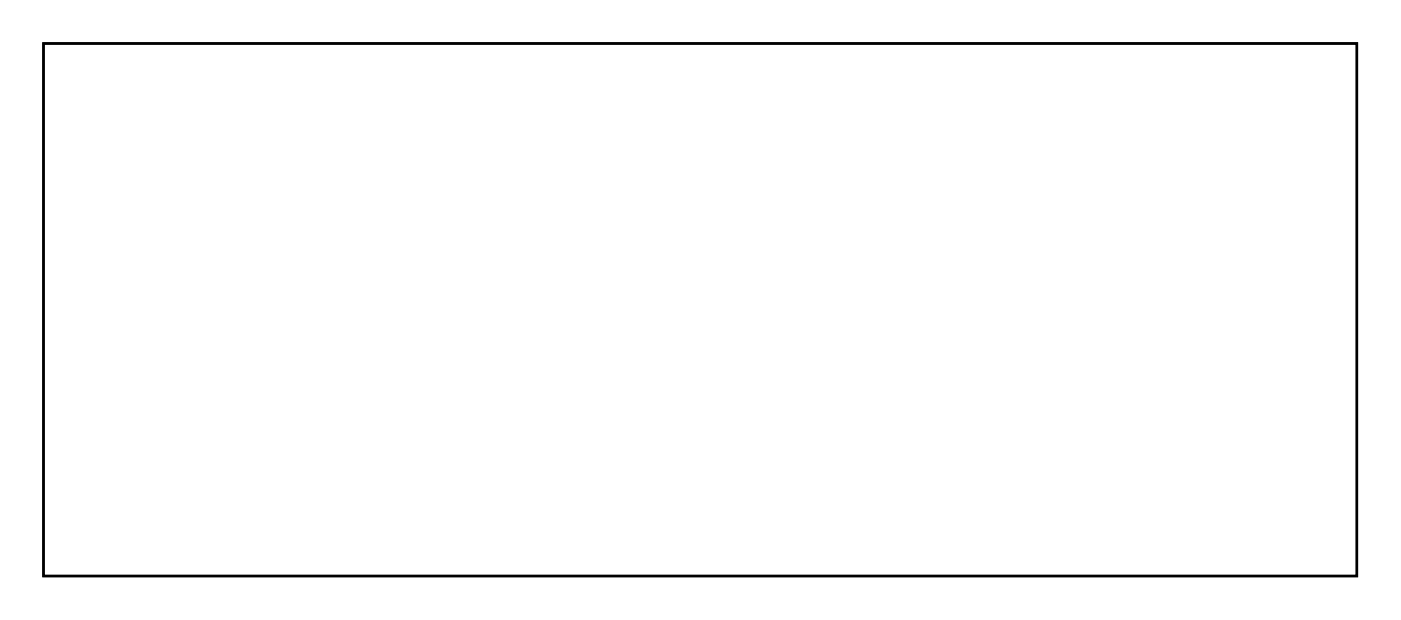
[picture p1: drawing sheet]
<svg xmlns="http://www.w3.org/2000/svg" width="117mm" height="52mm" viewBox="0 0 117 52" stroke-linecap="round" stroke-linejoin="round" font-family="sans-serif">
<path d="M3.6 3.6h109.8v44.6h-109.8z" fill="none" stroke="#000" stroke-width=".2"/>
<path d="M3.6 3.6h109.8v44.6h-109.8zM3.6 3.6v44.6h109.8v-44.6z" fill="#000"/>
<circle cx="98.3" cy="23.3" r=".74" fill="#fff"/>
<circle cx="98.3" cy="23.3" r=".74" fill="none" stroke="#fff" stroke-width=".76" stroke-linecap="butt"/>
<circle cx="98.3" cy="25.8" r=".74" fill="#fff"/>
<circle cx="98.3" cy="25.8" r=".74" fill="none" stroke="#fff" stroke-width=".76" stroke-linecap="butt"/>
<circle cx="98.3" cy="28.4" r=".74" fill="#fff"/>
<circle cx="98.3" cy="28.4" r=".74" fill="none" stroke="#fff" stroke-width=".76" stroke-linecap="butt"/>
<circle cx="98.3" cy="30.9" r=".74" fill="#fff"/>
<circle cx="98.3" cy="30.9" r=".74" fill="none" stroke="#fff" stroke-width=".76" stroke-linecap="butt"/>
<circle cx="98.3" cy="33.4" r=".74" fill="#fff"/>
<circle cx="98.3" cy="33.4" r=".74" fill="none" stroke="#fff" stroke-width=".76" stroke-linecap="butt"/>
<circle cx="98.3" cy="36" r=".74" fill="#fff"/>
<circle cx="98.3" cy="36" r=".74" fill="none" stroke="#fff" stroke-width=".76" stroke-linecap="butt"/>
<circle cx="98.3" cy="38.5" r=".74" fill="#fff"/>
<circle cx="98.3" cy="38.5" r=".74" fill="none" stroke="#fff" stroke-width=".76" stroke-linecap="butt"/>
<circle cx="98.3" cy="41.1" r=".74" fill="#fff"/>
<circle cx="98.3" cy="41.1" r=".74" fill="none" stroke="#fff" stroke-width=".76" stroke-linecap="butt"/>
<circle cx="61.4" cy="36" r=".7" fill="#fff"/>
<circle cx="61.4" cy="36" r=".7" fill="none" stroke="#fff" stroke-width=".76" stroke-linecap="butt"/>
<circle cx="88.1" cy="36" r=".7" fill="#fff"/>
<circle cx="88.1" cy="36" r=".7" fill="none" stroke="#fff" stroke-width=".76" stroke-linecap="butt"/>
<circle cx="64" cy="33.4" r=".7" fill="#fff"/>
<circle cx="64" cy="33.4" r=".7" fill="none" stroke="#fff" stroke-width=".76" stroke-linecap="butt"/>
<circle cx="88.1" cy="33.4" r=".7" fill="#fff"/>
<circle cx="88.1" cy="33.4" r=".7" fill="none" stroke="#fff" stroke-width=".76" stroke-linecap="butt"/>
<circle cx="74.1" cy="28.4" r=".7" fill="#fff"/>
<circle cx="74.1" cy="28.4" r=".7" fill="none" stroke="#fff" stroke-width=".76" stroke-linecap="butt"/>
<circle cx="86.8" cy="28.4" r=".7" fill="#fff"/>
<circle cx="86.8" cy="28.4" r=".7" fill="none" stroke="#fff" stroke-width=".76" stroke-linecap="butt"/>
<circle cx="57.6" cy="23.3" r=".7" fill="#fff"/>
<circle cx="57.6" cy="23.3" r=".7" fill="none" stroke="#fff" stroke-width=".76" stroke-linecap="butt"/>
<circle cx="57.6" cy="13.1" r=".7" fill="#fff"/>
<circle cx="57.6" cy="13.1" r=".7" fill="none" stroke="#fff" stroke-width=".76" stroke-linecap="butt"/>
<circle cx="84.3" cy="18.2" r=".7" fill="#fff"/>
<circle cx="84.3" cy="18.2" r=".7" fill="none" stroke="#fff" stroke-width=".76" stroke-linecap="butt"/>
<circle cx="94.5" cy="18.2" r=".7" fill="#fff"/>
<circle cx="94.5" cy="18.2" r=".7" fill="none" stroke="#fff" stroke-width=".76" stroke-linecap="butt"/>
<circle cx="27.2" cy="20.7" r=".7" fill="#fff"/>
<circle cx="27.2" cy="20.7" r=".7" fill="none" stroke="#fff" stroke-width=".76" stroke-linecap="butt"/>
<circle cx="27.2" cy="13.1" r=".7" fill="#fff"/>
<circle cx="27.2" cy="13.1" r=".7" fill="none" stroke="#fff" stroke-width=".76" stroke-linecap="butt"/>
<circle cx="50" cy="44.9" r=".7" fill="#fff"/>
<circle cx="50" cy="44.9" r=".7" fill="none" stroke="#fff" stroke-width=".76" stroke-linecap="butt"/>
<circle cx="50" cy="36" r=".7" fill="#fff"/>
<circle cx="50" cy="36" r=".7" fill="none" stroke="#fff" stroke-width=".76" stroke-linecap="butt"/>
<circle cx="47.3" cy="20.7" r=".7" fill="#fff"/>
<circle cx="47.3" cy="20.7" r=".7" fill="none" stroke="#fff" stroke-width=".76" stroke-linecap="butt"/>
<circle cx="47.3" cy="13.1" r=".7" fill="#fff"/>
<circle cx="47.3" cy="13.1" r=".7" fill="none" stroke="#fff" stroke-width=".76" stroke-linecap="butt"/>
<circle cx="42.3" cy="20.7" r=".7" fill="#fff"/>
<circle cx="42.3" cy="20.7" r=".7" fill="none" stroke="#fff" stroke-width=".76" stroke-linecap="butt"/>
<circle cx="42.3" cy="13.1" r=".7" fill="#fff"/>
<circle cx="42.3" cy="13.1" r=".7" fill="none" stroke="#fff" stroke-width=".76" stroke-linecap="butt"/>
<circle cx="44.8" cy="20.7" r=".7" fill="#fff"/>
<circle cx="44.8" cy="20.7" r=".7" fill="none" stroke="#fff" stroke-width=".76" stroke-linecap="butt"/>
<circle cx="44.8" cy="13.1" r=".7" fill="#fff"/>
<circle cx="44.8" cy="13.1" r=".7" fill="none" stroke="#fff" stroke-width=".76" stroke-linecap="butt"/>
<circle cx="49.9" cy="20.7" r=".7" fill="#fff"/>
<circle cx="49.9" cy="20.7" r=".7" fill="none" stroke="#fff" stroke-width=".76" stroke-linecap="butt"/>
<circle cx="49.9" cy="13.1" r=".7" fill="#fff"/>
<circle cx="49.9" cy="13.1" r=".7" fill="none" stroke="#fff" stroke-width=".76" stroke-linecap="butt"/>
<circle cx="8.1" cy="23.3" r=".74" fill="#fff"/>
<circle cx="8.1" cy="23.3" r=".74" fill="none" stroke="#fff" stroke-width=".76" stroke-linecap="butt"/>
<circle cx="8.1" cy="25.8" r=".74" fill="#fff"/>
<circle cx="8.1" cy="25.8" r=".74" fill="none" stroke="#fff" stroke-width=".76" stroke-linecap="butt"/>
<circle cx="8.1" cy="28.4" r=".74" fill="#fff"/>
<circle cx="8.1" cy="28.4" r=".74" fill="none" stroke="#fff" stroke-width=".76" stroke-linecap="butt"/>
<circle cx="8.1" cy="30.9" r=".74" fill="#fff"/>
<circle cx="8.1" cy="30.9" r=".74" fill="none" stroke="#fff" stroke-width=".76" stroke-linecap="butt"/>
<circle cx="8.1" cy="33.4" r=".74" fill="#fff"/>
<circle cx="8.1" cy="33.4" r=".74" fill="none" stroke="#fff" stroke-width=".76" stroke-linecap="butt"/>
<circle cx="8.1" cy="36" r=".74" fill="#fff"/>
<circle cx="8.1" cy="36" r=".74" fill="none" stroke="#fff" stroke-width=".76" stroke-linecap="butt"/>
<circle cx="8.1" cy="38.5" r=".74" fill="#fff"/>
<circle cx="8.1" cy="38.5" r=".74" fill="none" stroke="#fff" stroke-width=".76" stroke-linecap="butt"/>
<circle cx="8.1" cy="41.1" r=".74" fill="#fff"/>
<circle cx="8.1" cy="41.1" r=".74" fill="none" stroke="#fff" stroke-width=".76" stroke-linecap="butt"/>
<path d="M26.4 30.1h1.4v1.4h-1.4z" fill="#fff"/>
<path d="M26.4 30.1h1.4v1.4h-1.4z" fill="none" stroke="#fff" stroke-width=".76" stroke-linecap="butt"/>
<circle cx="27.1" cy="30.8" r=".7" fill="#fff"/>
<circle cx="27.1" cy="30.8" r=".7" fill="none" stroke="#fff" stroke-width=".76" stroke-linecap="butt"/>
<circle cx="27.1" cy="23.2" r=".7" fill="#fff"/>
<circle cx="27.1" cy="23.2" r=".7" fill="none" stroke="#fff" stroke-width=".76" stroke-linecap="butt"/>
<circle cx="29.7" cy="30.8" r=".7" fill="#fff"/>
<circle cx="29.7" cy="30.8" r=".7" fill="none" stroke="#fff" stroke-width=".76" stroke-linecap="butt"/>
<circle cx="29.7" cy="23.2" r=".7" fill="#fff"/>
<circle cx="29.7" cy="23.2" r=".7" fill="none" stroke="#fff" stroke-width=".76" stroke-linecap="butt"/>
<circle cx="32.2" cy="30.8" r=".7" fill="#fff"/>
<circle cx="32.2" cy="30.8" r=".7" fill="none" stroke="#fff" stroke-width=".76" stroke-linecap="butt"/>
<circle cx="32.2" cy="23.2" r=".7" fill="#fff"/>
<circle cx="32.2" cy="23.2" r=".7" fill="none" stroke="#fff" stroke-width=".76" stroke-linecap="butt"/>
<circle cx="34.8" cy="30.8" r=".7" fill="#fff"/>
<circle cx="34.8" cy="30.8" r=".7" fill="none" stroke="#fff" stroke-width=".76" stroke-linecap="butt"/>
<circle cx="34.8" cy="23.2" r=".7" fill="#fff"/>
<circle cx="34.8" cy="23.2" r=".7" fill="none" stroke="#fff" stroke-width=".76" stroke-linecap="butt"/>
<circle cx="37.3" cy="30.8" r=".7" fill="#fff"/>
<circle cx="37.3" cy="30.8" r=".7" fill="none" stroke="#fff" stroke-width=".76" stroke-linecap="butt"/>
<circle cx="37.3" cy="23.2" r=".7" fill="#fff"/>
<circle cx="37.3" cy="23.2" r=".7" fill="none" stroke="#fff" stroke-width=".76" stroke-linecap="butt"/>
<circle cx="39.8" cy="30.8" r=".7" fill="#fff"/>
<circle cx="39.8" cy="30.8" r=".7" fill="none" stroke="#fff" stroke-width=".76" stroke-linecap="butt"/>
<circle cx="39.8" cy="23.2" r=".7" fill="#fff"/>
<circle cx="39.8" cy="23.2" r=".7" fill="none" stroke="#fff" stroke-width=".76" stroke-linecap="butt"/>
<circle cx="42.4" cy="30.8" r=".7" fill="#fff"/>
<circle cx="42.4" cy="30.8" r=".7" fill="none" stroke="#fff" stroke-width=".76" stroke-linecap="butt"/>
<circle cx="42.4" cy="23.2" r=".7" fill="#fff"/>
<circle cx="42.4" cy="23.2" r=".7" fill="none" stroke="#fff" stroke-width=".76" stroke-linecap="butt"/>
<circle cx="44.9" cy="30.8" r=".7" fill="#fff"/>
<circle cx="44.9" cy="30.8" r=".7" fill="none" stroke="#fff" stroke-width=".76" stroke-linecap="butt"/>
<circle cx="44.9" cy="23.2" r=".7" fill="#fff"/>
<circle cx="44.9" cy="23.2" r=".7" fill="none" stroke="#fff" stroke-width=".76" stroke-linecap="butt"/>
<circle cx="47.5" cy="30.8" r=".7" fill="#fff"/>
<circle cx="47.5" cy="30.8" r=".7" fill="none" stroke="#fff" stroke-width=".76" stroke-linecap="butt"/>
<circle cx="47.5" cy="23.2" r=".7" fill="#fff"/>
<circle cx="47.5" cy="23.2" r=".7" fill="none" stroke="#fff" stroke-width=".76" stroke-linecap="butt"/>
<circle cx="50" cy="30.8" r=".7" fill="#fff"/>
<circle cx="50" cy="30.8" r=".7" fill="none" stroke="#fff" stroke-width=".76" stroke-linecap="butt"/>
<circle cx="50" cy="23.2" r=".7" fill="#fff"/>
<circle cx="50" cy="23.2" r=".7" fill="none" stroke="#fff" stroke-width=".76" stroke-linecap="butt"/>
<path d="M60.7 30.1h1.4v1.4h-1.4z" fill="#fff"/>
<path d="M60.7 30.1h1.4v1.4h-1.4z" fill="none" stroke="#fff" stroke-width=".76" stroke-linecap="butt"/>
<circle cx="61.4" cy="30.8" r=".7" fill="#fff"/>
<circle cx="61.4" cy="30.8" r=".7" fill="none" stroke="#fff" stroke-width=".76" stroke-linecap="butt"/>
<circle cx="61.4" cy="23.2" r=".7" fill="#fff"/>
<circle cx="61.4" cy="23.2" r=".7" fill="none" stroke="#fff" stroke-width=".76" stroke-linecap="butt"/>
<circle cx="64" cy="30.8" r=".7" fill="#fff"/>
<circle cx="64" cy="30.8" r=".7" fill="none" stroke="#fff" stroke-width=".76" stroke-linecap="butt"/>
<circle cx="64" cy="23.2" r=".7" fill="#fff"/>
<circle cx="64" cy="23.2" r=".7" fill="none" stroke="#fff" stroke-width=".76" stroke-linecap="butt"/>
<circle cx="66.5" cy="30.8" r=".7" fill="#fff"/>
<circle cx="66.5" cy="30.8" r=".7" fill="none" stroke="#fff" stroke-width=".76" stroke-linecap="butt"/>
<circle cx="66.5" cy="23.2" r=".7" fill="#fff"/>
<circle cx="66.5" cy="23.2" r=".7" fill="none" stroke="#fff" stroke-width=".76" stroke-linecap="butt"/>
<circle cx="69.1" cy="30.8" r=".7" fill="#fff"/>
<circle cx="69.1" cy="30.8" r=".7" fill="none" stroke="#fff" stroke-width=".76" stroke-linecap="butt"/>
<circle cx="69.1" cy="23.2" r=".7" fill="#fff"/>
<circle cx="69.1" cy="23.2" r=".7" fill="none" stroke="#fff" stroke-width=".76" stroke-linecap="butt"/>
<circle cx="71.6" cy="30.8" r=".7" fill="#fff"/>
<circle cx="71.6" cy="30.8" r=".7" fill="none" stroke="#fff" stroke-width=".76" stroke-linecap="butt"/>
<circle cx="71.6" cy="23.2" r=".7" fill="#fff"/>
<circle cx="71.6" cy="23.2" r=".7" fill="none" stroke="#fff" stroke-width=".76" stroke-linecap="butt"/>
<circle cx="74.1" cy="30.8" r=".7" fill="#fff"/>
<circle cx="74.1" cy="30.8" r=".7" fill="none" stroke="#fff" stroke-width=".76" stroke-linecap="butt"/>
<circle cx="74.1" cy="23.2" r=".7" fill="#fff"/>
<circle cx="74.1" cy="23.2" r=".7" fill="none" stroke="#fff" stroke-width=".76" stroke-linecap="butt"/>
<circle cx="76.7" cy="30.8" r=".7" fill="#fff"/>
<circle cx="76.7" cy="30.8" r=".7" fill="none" stroke="#fff" stroke-width=".76" stroke-linecap="butt"/>
<circle cx="76.7" cy="23.2" r=".7" fill="#fff"/>
<circle cx="76.7" cy="23.2" r=".7" fill="none" stroke="#fff" stroke-width=".76" stroke-linecap="butt"/>
<circle cx="79.2" cy="30.8" r=".7" fill="#fff"/>
<circle cx="79.2" cy="30.8" r=".7" fill="none" stroke="#fff" stroke-width=".76" stroke-linecap="butt"/>
<circle cx="79.2" cy="23.2" r=".7" fill="#fff"/>
<circle cx="79.2" cy="23.2" r=".7" fill="none" stroke="#fff" stroke-width=".76" stroke-linecap="butt"/>
<circle cx="53.8" cy="10.5" r=".6" fill="#fff"/>
<circle cx="53.8" cy="10.5" r=".6" fill="none" stroke="#fff" stroke-width=".65" stroke-linecap="butt"/>
<path d="M53.2 9.9h1.2v1.2h-1.2z" fill="#fff"/>
<path d="M53.2 9.9h1.2v1.2h-1.2z" fill="none" stroke="#fff" stroke-width=".65" stroke-linecap="butt"/>
<circle cx="53.8" cy="8" r=".6" fill="#fff"/>
<circle cx="53.8" cy="8" r=".6" fill="none" stroke="#fff" stroke-width=".65" stroke-linecap="butt"/>
<circle cx="38.6" cy="10.4" r=".6" fill="#fff"/>
<circle cx="38.6" cy="10.4" r=".6" fill="none" stroke="#fff" stroke-width=".65" stroke-linecap="butt"/>
<path d="M38 9.8h1.2v1.2h-1.2z" fill="#fff"/>
<path d="M38 9.8h1.2v1.2h-1.2z" fill="none" stroke="#fff" stroke-width=".65" stroke-linecap="butt"/>
<circle cx="38.6" cy="7.9" r=".6" fill="#fff"/>
<circle cx="38.6" cy="7.9" r=".6" fill="none" stroke="#fff" stroke-width=".65" stroke-linecap="butt"/>
<circle cx="43.7" cy="10.4" r=".6" fill="#fff"/>
<circle cx="43.7" cy="10.4" r=".6" fill="none" stroke="#fff" stroke-width=".65" stroke-linecap="butt"/>
<path d="M43.1 9.8h1.2v1.2h-1.2z" fill="#fff"/>
<path d="M43.1 9.8h1.2v1.2h-1.2z" fill="none" stroke="#fff" stroke-width=".65" stroke-linecap="butt"/>
<circle cx="43.7" cy="7.9" r=".6" fill="#fff"/>
<circle cx="43.7" cy="7.9" r=".6" fill="none" stroke="#fff" stroke-width=".65" stroke-linecap="butt"/>
<circle cx="48.7" cy="10.5" r=".6" fill="#fff"/>
<circle cx="48.7" cy="10.5" r=".6" fill="none" stroke="#fff" stroke-width=".65" stroke-linecap="butt"/>
<path d="M48.1 9.9h1.2v1.2h-1.2z" fill="#fff"/>
<path d="M48.1 9.9h1.2v1.2h-1.2z" fill="none" stroke="#fff" stroke-width=".65" stroke-linecap="butt"/>
<circle cx="48.7" cy="8" r=".6" fill="#fff"/>
<circle cx="48.7" cy="8" r=".6" fill="none" stroke="#fff" stroke-width=".65" stroke-linecap="butt"/>
</svg>
